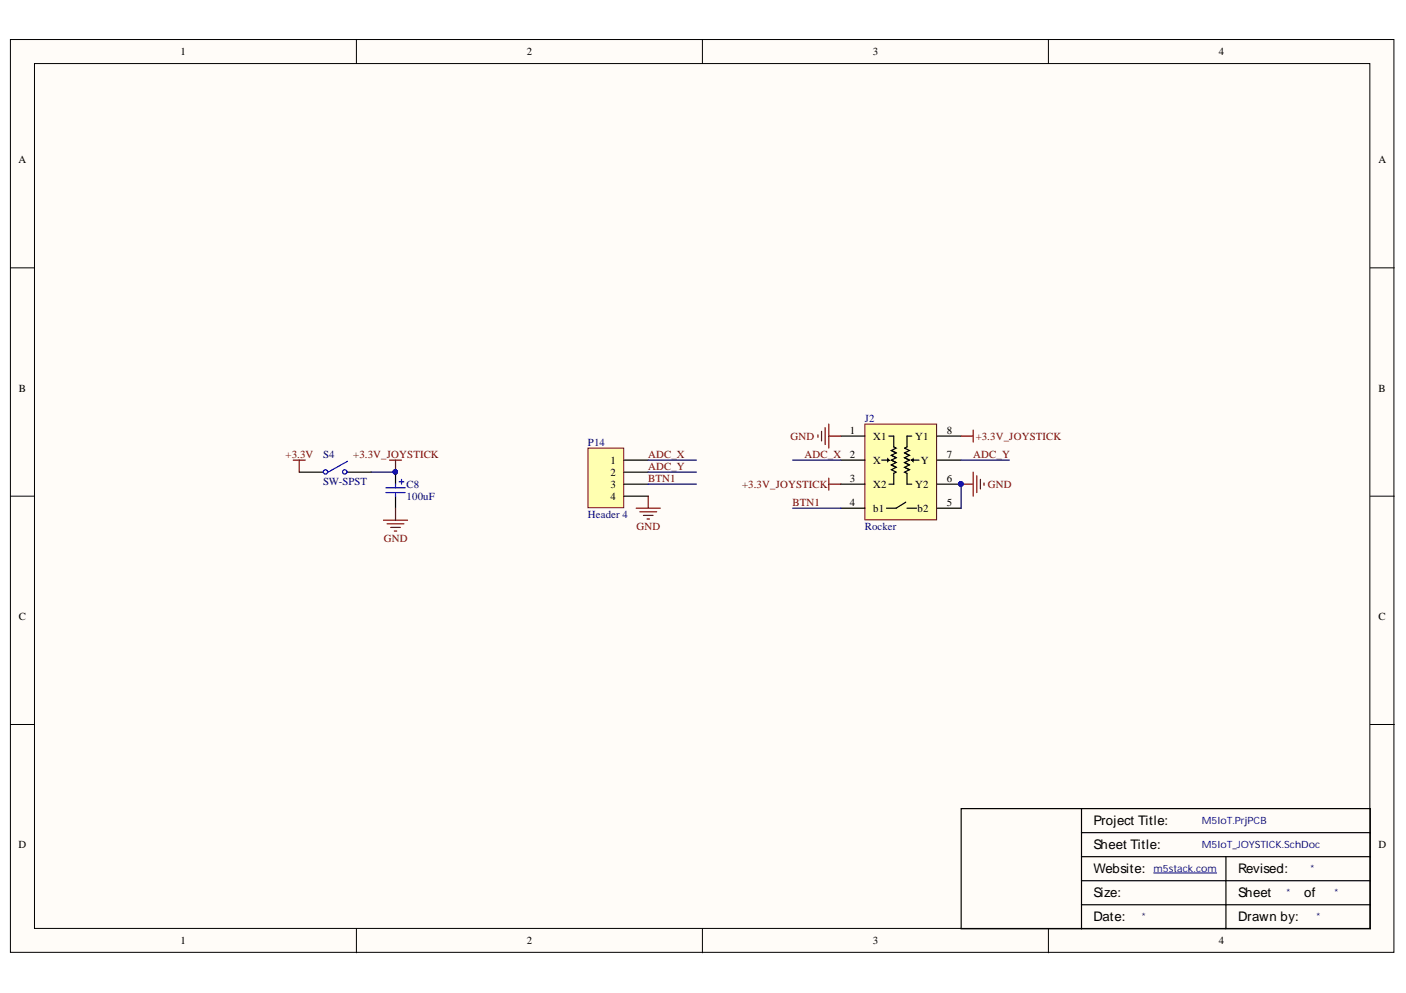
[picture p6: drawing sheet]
<svg xmlns="http://www.w3.org/2000/svg" width="297mm" height="210mm" viewBox="0 0 297 210" stroke-linecap="round" stroke-linejoin="round" font-family="sans-serif">
<defs><g id="words">
<g font-size="2.8">
<text x="231" y="174.4">Project Title:</text>
<text x="231" y="179.5">Sheet Title:</text>
<text x="231" y="184.6">Website:</text>
<text x="261.6" y="184.6">Revised:</text>
<text x="231" y="189.7">Size:</text>
<text x="261.6" y="189.7">Sheet</text>
<text x="275.5" y="189.7">of</text>
<text x="231" y="194.7">Date:</text>
<text x="261.6" y="194.7">Drawn by:</text>
</g>
<g font-size="2.3">
<text x="38.2" y="11.7">1</text>
<text x="111.3" y="11.7">2</text>
<text x="184.4" y="11.7">3</text>
<text x="257.5" y="11.7">4</text>
<text x="3.9" y="34.5">A</text>
<text x="291.3" y="34.5">A</text>
<text x="4" y="82.8">B</text>
<text x="291.3" y="82.8">B</text>
<text x="179.6" y="91.7">1</text>
<text x="184.5" y="92.9">X1</text>
<text x="193.4" y="92.9">Y1</text>
<text x="200" y="91.7">8</text>
<text x="129" y="98">1</text>
<text x="129" y="100.5">2</text>
<text x="179.6" y="101.8">3</text>
<text x="179.6" y="96.7">2</text>
<text x="184.5" y="98">X</text>
<text x="194.5" y="98">Y</text>
<text x="200" y="101.8">6</text>
<text x="200" y="96.7">7</text>
<text x="129" y="103.1">3</text>
<text x="129" y="105.7">4</text>
<text x="179.6" y="107">4</text>
<text x="184.5" y="103.1">X2</text>
<text x="193.4" y="103.1">Y2</text>
<text x="200" y="107">5</text>
<text x="184.5" y="108.2">b1</text>
<text x="193.9" y="108.2">b2</text>
<text x="4" y="131.1">C</text>
<text x="291.3" y="131.1">C</text>
<text x="3.9" y="179.3">D</text>
<text x="291.3" y="179.3">D</text>
<text x="38.2" y="199.6">1</text>
<text x="111.3" y="199.6">2</text>
<text x="184.4" y="199.6">3</text>
<text x="257.5" y="199.6">4</text>
</g>
<g font-size="2.3" fill="#000080">
<text x="182.7" y="89.1">J2</text>
<text x="124.2" y="94.2">P14</text>
<text x="68.3" y="96.7">S4</text>
<text x="68.3" y="102.6">SW-SPST</text>
<text x="85.9" y="103.1">C8</text>
<text x="85.9" y="105.7">100uF</text>
<text x="124.2" y="109.5">Header 4</text>
<text x="182.7" y="112">Rocker</text>
</g>
<g font-size="2.3" fill="#800000">
<text x="167" y="92.9">GND</text>
<text x="206.1" y="92.9">+3.3V_JOYSTICK</text>
<text x="60.3" y="96.7">+3.3V</text>
<text x="74.6" y="96.7">+3.3V_JOYSTICK</text>
<text x="136.9" y="96.7">ADC_X</text>
<text x="136.9" y="99.3">ADC_Y</text>
<text x="136.9" y="101.8">BTN1</text>
<text x="170" y="96.7">ADC_X</text>
<text x="205.6" y="96.7">ADC_Y</text>
<text x="156.8" y="103.1">+3.3V_JOYSTICK</text>
<text x="167.5" y="107">BTN1</text>
<text x="208.7" y="103.1">GND</text>
<text x="134.5" y="112">GND</text>
<text x="81.1" y="114.6">GND</text>
</g>
<g font-size="2.1" fill="#000080">
<text x="253.9" y="174.2">M5IoT.PrjPCB</text>
<text x="253.9" y="179.3">M5IoT_JOYSTICK.SchDoc</text>
<text x="243.7" y="184.3">m5stack.com</text>
<text x="276.8" y="184.3">*</text>
<text x="271.7" y="189.4">*</text>
<text x="281.9" y="189.4">*</text>
<text x="241.2" y="194.5">*</text>
<text x="278.1" y="194.5">*</text>
</g>
</g></defs>
<g fill="#fffcf8" stroke="#000" stroke-width=".21">
<path d="M2.2 8.4h292.3v192.9h-292.3z"/>
<path d="M7.3 13.4h282.1v182.9h-282.1z"/>
</g>
<path d="M75.3 8.4v5M148.4 8.4v5M221.5 8.4v5M2.2 56.6h5.1M289.5 56.6h5.1M2.2 104.9h5.1M289.5 104.9h5.1M2.2 153.1h5.1M289.5 153.1h5.1M75.3 196.3v5.1M148.4 196.3v5.1M221.5 196.3v5.1" fill="none" stroke="#000" stroke-width=".21"/>
<path d="M228.5 170.9h-25.4v25.4h25.4M228.5 170.9h61v25.4h-61M228.5 176h61M228.5 170.9v25.4M228.5 191.2h61M228.5 186.2h61M228.5 181.1h61M259 181.1v15.2" fill="none" stroke="#000" stroke-width=".25"/>
<path d="M243.7 184.5h13.3" fill="none" stroke="#000080" stroke-width=".21"/>
<path d="M182.7 89.6h15.2v20.3h-15.2z" fill="#ffffb0" stroke="#800000" stroke-width=".21"/>
<g fill="none" stroke="#000" stroke-width=".25">
<path d="M177.6 97.3h5.1M177.6 92.2h5.1M186.3 97.3h1.5l-.3-.3v.5l.3-.2M187.8 92.2h1v2.3l.5 .2-1 .5 1 .5M188.3 95.2l1 .5-1 .5 1 .6M188.3 96.2l1 .6-1 .5 1 .5M188.3 97.3l1 .5-1 .5 1 .5M188.3 98.3l1 .5-1 .5 1 .5-.5 .3v2.2h-1M191.1 98.8l1 .5-1 .5 .5 .3v2.2h1M191.1 97.8l1 .5-1 .5 1 .5M191.1 96.8l1 .5-1 .5 1 .5M191.1 95.7l1 .5-1 .6 1 .5"/>
<path d="M192.6 92.2h-1v2.3l-.5 .2 1 .5-1 .5 1 .5M192.6 97.3l.3-.3v.5l-.3-.2h1.6M198 97.3h5.1M198 92.2h5.1M177.6 107.4h5.1M177.6 102.3h5.1M191.4 106.2l-2.1 1.2h-2M191.6 107.4h2.1M198 107.4h5.1M198 102.3h5.1"/>
</g>
<circle cx="203" cy="102.3" r=".47" fill="#000080" stroke="#000080" stroke-width=".21"/>
<g fill="none" stroke="#800000" stroke-width=".25">
<path d="M172.8 91.9v.5M173.6 91.2v2M174.3 90.4v3.6M175.1 89.6v5.1M175.1 92.2h2.5M203.1 92.2h2.5M205.6 90.9v2.6M205.6 99.8v5.1M175.1 101.1v2.5M175.1 102.3h2.5M203.1 102.3h2.5M206.4 100.6v3.5"/>
<path d="M207.1 101.3v2.1M207.9 102.1v.5"/>
</g>
<path d="M124.2 94.7h7.6v12.6h-7.6z" fill="#ffffb0" stroke="#800000" stroke-width=".21"/>
<path d="M63.2 99.8h5.1M73.4 99.8h5.1M83.6 99.8v2.5M131.9 97.3h5.1M131.9 99.8h5.1M83.6 104.9v2.5M131.9 102.3h5.1M131.9 104.9h5.1" fill="none" stroke="#000" stroke-width=".25"/>
<g fill="none" stroke="#800000" stroke-width=".25">
<path d="M61.9 97.3h2.6M63.2 97.3v2.5M82.3 97.3h2.5M83.6 97.3v2.5M81 110h5.1M81.8 110.7h3.5M82.5 111.5h2.1M83.3 112.2h.5M83.6 107.4v2.6M134.4 107.4h5.1M135.2 108.2h3.5M135.9 108.9h2.1"/>
<path d="M136.7 109.7h.5M137 104.9v2.5"/>
</g>
<g fill="#000080" stroke="#000080" stroke-width=".21">
<circle cx="83.5" cy="99.8" r=".46"/>
<circle cx="203" cy="102.3" r=".47"/>
</g>
<g fill="none" stroke="#00f" stroke-width=".25">
<path d="M73.4 97.5l-4.1 2.3M81.5 103.1h4.1M81.5 104.1h4.1M83.6 102.3v.8M83.6 104.1v.8M84.3 101.8h1M84.8 101.3v1"/>
<circle cx="68.8" cy="99.8" r=".46"/>
<circle cx="72.8" cy="99.8" r=".46"/>
</g>
<path d="M78.5 99.8h5.1M137 97.3h10.1M137 99.8h10.1M167.5 97.3h10.1M203.1 97.3h10.1M137 102.3h10.1M167.5 107.4h10.1M203.1 102.3v5.1" fill="none" stroke="#000080" stroke-width=".25"/>
<use href="#words"/>
</svg>
